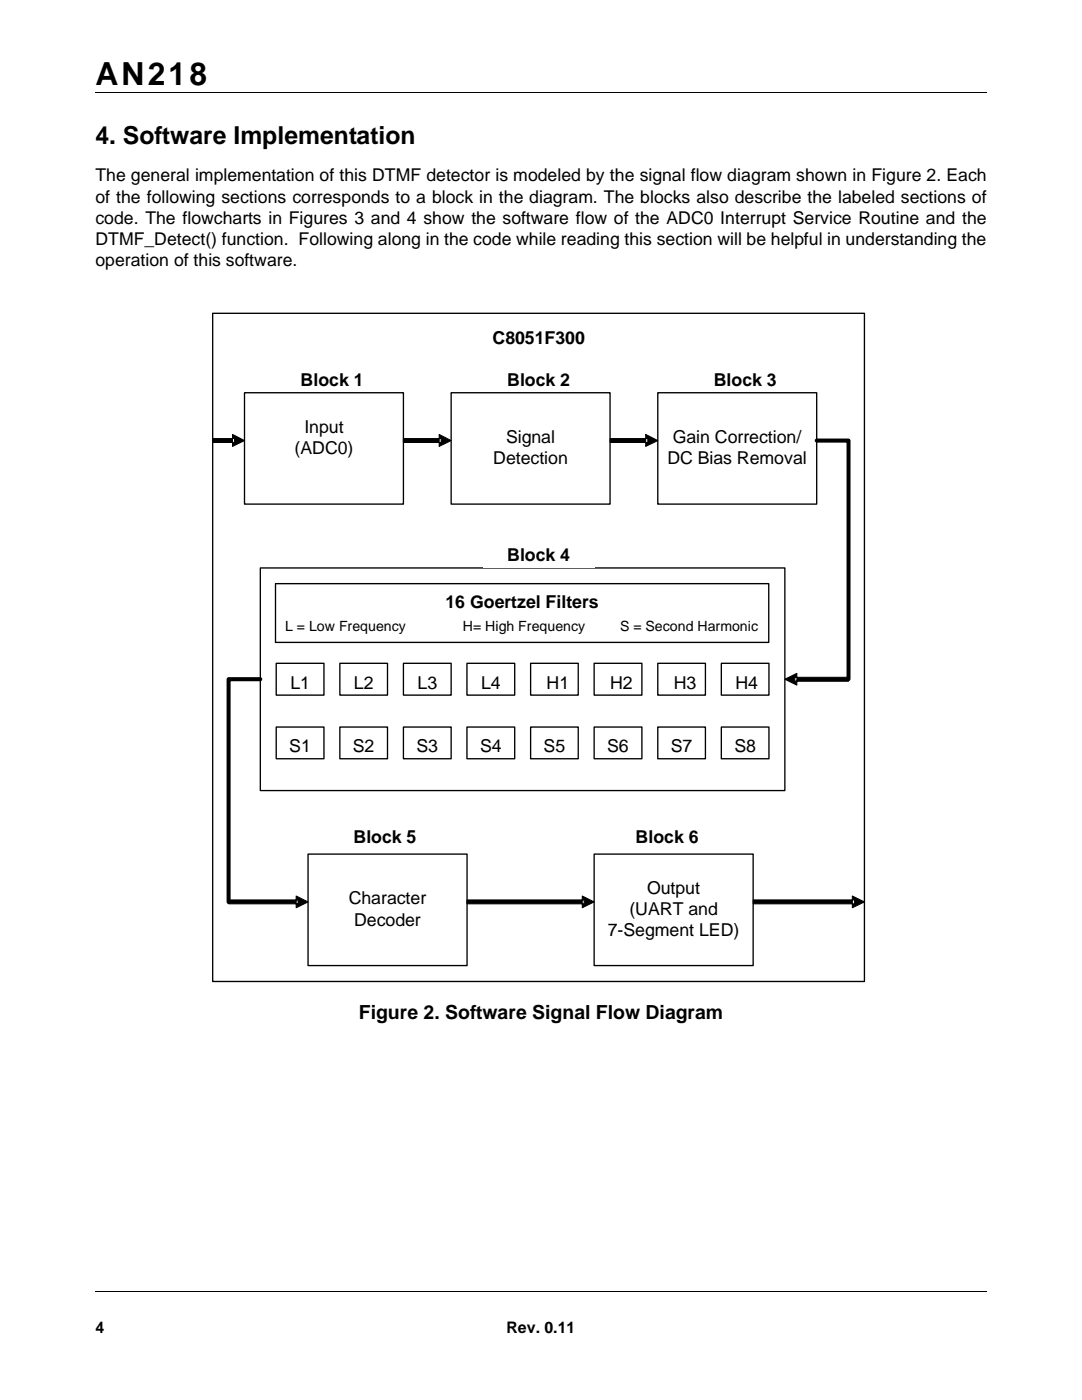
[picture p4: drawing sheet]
<svg xmlns="http://www.w3.org/2000/svg" width="216mm" height="279mm" viewBox="0 0 216 279" stroke-linecap="round" stroke-linejoin="round" font-family="sans-serif">
<defs><g id="words">
<text font-size="6.3" x="19" y="16.9">AN218</text>
<text font-size="4.9" x="19" y="28.7">4. Software Implementation</text>
<text font-size="3.9" x="71.6" y="203.5">Figure 2. Software Signal Flow Diagram</text>
<g font-size="3.5">
<text x="19" y="36.2">The general implementation of this DTMF detector is modeled by the signal flow diagram shown in Figure 2. Each</text>
<text x="19" y="40.4">of the following sections corresponds to a block in the diagram. The blocks also describe the labeled sections of</text>
<text x="19" y="44.7">code. The flowcharts in Figures 3 and 4 show the software flow of the ADC0 Interrupt Service Routine and the</text>
<text x="19" y="48.9">DTMF_Detect() function. Following along in the code while reading this section will be helpful in understanding the</text>
<text x="19.1" y="53.1">operation of this software.</text>
<text x="98.3" y="68.7">C8051F300</text>
<text x="60" y="77">Block 1</text>
<text x="101.2" y="77">Block 2</text>
<text x="142.5" y="77">Block 3</text>
<text x="60.7" y="86.3">Input</text>
<text x="101" y="88.4">Signal</text>
<text x="134.3" y="88.4">Gain Correction/</text>
<text x="58.8" y="90.6">(ADC0)</text>
<text x="98.4" y="92.7">Detection</text>
<text x="133.2" y="92.7">DC Bias Removal</text>
<text x="101.2" y="112">Block 4</text>
<text x="88.9" y="121.3">16 Goertzel Filters</text>
<text x="57.9" y="137.4">L1</text>
<text x="70.6" y="137.4">L2</text>
<text x="83.3" y="137.4">L3</text>
<text x="96" y="137.4">L4</text>
<text x="109.1" y="137.4">H1</text>
<text x="121.8" y="137.4">H2</text>
<text x="134.5" y="137.4">H3</text>
<text x="146.7" y="137.4">H4</text>
<text x="57.7" y="150.1">S1</text>
<text x="70.4" y="150.1">S2</text>
<text x="83.1" y="150.1">S3</text>
<text x="95.8" y="150.1">S4</text>
<text x="108.5" y="150.1">S5</text>
<text x="121.2" y="150.1">S6</text>
<text x="133.8" y="150.1">S7</text>
<text x="146.5" y="150.1">S8</text>
<text x="70.5" y="168.3">Block 5</text>
<text x="126.8" y="168.3">Block 6</text>
<text x="129.1" y="178.4">Output</text>
<text x="69.6" y="180.5">Character</text>
<text x="70.7" y="184.7">Decoder</text>
<text x="125.6" y="182.6">(UART and</text>
<text x="121.3" y="186.9">7-Segment LED)</text>
</g>
<g font-size="3.2">
<text x="19" y="266">4</text>
<text x="101.1" y="266">Rev. 0.11</text>
</g>
<g font-size="2.8">
<text x="56.9" y="125.9">L = Low Frequency</text>
<text x="92.4" y="125.9">H= High Frequency</text>
<text x="123.7" y="125.9">S = Second Harmonic</text>
</g>
</g></defs>
<path d="M19 18.4h177.8M19.1 257.8h177.8" fill="none" stroke="#000" stroke-width=".2"/>
<g fill="#fff">
<path d="M159.3 259.4h38.1v14.5h-38.1z"/>
<path d="M159.4 259.4h38v14.5h-38z"/>
<path d="M41.9 62h131.1v134.4h-131.1z"/>
</g>
<path d="M48.8 78.4h31.7v22.2h-31.7zM131.3 78.4h31.7v22.2h-31.7zM55 116.5h98.4v11.7h-98.4z" fill="none" stroke="#000" stroke-width=".27"/>
<path d="M55.1 132.4h9.5v6.3h-9.5z" fill="#fff"/>
<path d="M55.1 132.4h9.5v6.3h-9.5z" fill="none" stroke="#000" stroke-width=".27"/>
<path d="M67.8 132.4h9.5v6.3h-9.5z" fill="#fff"/>
<path d="M67.8 132.4h9.5v6.3h-9.5z" fill="none" stroke="#000" stroke-width=".27"/>
<path d="M80.5 132.4h9.5v6.3h-9.5z" fill="#fff"/>
<path d="M80.5 132.4h9.5v6.3h-9.5z" fill="none" stroke="#000" stroke-width=".27"/>
<path d="M93.2 132.4h9.5v6.3h-9.5z" fill="#fff"/>
<path d="M93.2 132.4h9.5v6.3h-9.5z" fill="none" stroke="#000" stroke-width=".27"/>
<path d="M105.9 132.4h9.5v6.3h-9.5z" fill="#fff"/>
<path d="M105.9 132.4h9.5v6.3h-9.5z" fill="none" stroke="#000" stroke-width=".27"/>
<path d="M118.6 132.4h9.5v6.3h-9.5z" fill="#fff"/>
<path d="M118.6 132.4h9.5v6.3h-9.5z" fill="none" stroke="#000" stroke-width=".27"/>
<path d="M131.3 132.4h9.5v6.3h-9.5z" fill="#fff"/>
<path d="M131.3 132.4h9.5v6.3h-9.5z" fill="none" stroke="#000" stroke-width=".27"/>
<path d="M143.9 132.4h9.5v6.3h-9.5z" fill="#fff"/>
<path d="M143.9 132.4h9.5v6.3h-9.5z" fill="none" stroke="#000" stroke-width=".27"/>
<path d="M55.1 145.1h9.5v6.3h-9.5z" fill="#fff"/>
<path d="M55.1 145.1h9.5v6.3h-9.5z" fill="none" stroke="#000" stroke-width=".27"/>
<path d="M67.8 145.1h9.5v6.3h-9.5z" fill="#fff"/>
<path d="M67.8 145.1h9.5v6.3h-9.5z" fill="none" stroke="#000" stroke-width=".27"/>
<path d="M80.5 145.1h9.5v6.3h-9.5z" fill="#fff"/>
<path d="M80.5 145.1h9.5v6.3h-9.5z" fill="none" stroke="#000" stroke-width=".27"/>
<path d="M93.2 145.1h9.5v6.3h-9.5z" fill="#fff"/>
<path d="M93.2 145.1h9.5v6.3h-9.5z" fill="none" stroke="#000" stroke-width=".27"/>
<path d="M105.9 145.1h9.5v6.3h-9.5z" fill="#fff"/>
<path d="M105.9 145.1h9.5v6.3h-9.5z" fill="none" stroke="#000" stroke-width=".27"/>
<path d="M118.6 145.1h9.5v6.3h-9.5z" fill="#fff"/>
<path d="M118.6 145.1h9.5v6.3h-9.5z" fill="none" stroke="#000" stroke-width=".27"/>
<path d="M131.3 145.1h9.5v6.3h-9.5z" fill="#fff"/>
<path d="M131.3 145.1h9.5v6.3h-9.5z" fill="none" stroke="#000" stroke-width=".27"/>
<path d="M143.9 145.1h9.5v6.3h-9.5z" fill="#fff"/>
<path d="M51.9 113.3h104.7v44.5h-104.7zM143.9 145.1h9.5v6.3h-9.5zM61.5 170.5h31.7v22.2h-31.7zM118.6 170.5h31.7v22.2h-31.7z" fill="none" stroke="#000" stroke-width=".27"/>
<path d="M163 87.9h6.3v47.6M51.9 135.6h-6.3v44.4" fill="none" stroke="#000" stroke-width=".81"/>
<g fill="#000">
<path d="M158.6 135.2h10.7v.8h-10.7zM156.6 135.6l2.4-1.2v2.3z" fill-rule="evenodd"/>
<path d="M45.6 179.6h13.9v.8h-13.9zM59.1 178.8l2.4 1.2-2.4 1.2z" fill-rule="evenodd"/>
<path d="M93.2 179.6h23.4v.8h-23.4zM116.2 178.8l2.4 1.2-2.4 1.2z" fill-rule="evenodd"/>
</g>
<path d="M156.6 135.6l2.4-1.2v2.3zM158.6 135.2h10.7v.8h-10.7zM45.6 179.6h13.9v.8h-13.9zM59.1 178.8l2.4 1.2-2.4 1.2zM93.2 179.6h23.4v.8h-23.4zM116.2 178.8l2.4 1.2-2.4 1.2z" fill="none" stroke="#000" stroke-width=".2"/>
<path d="M96.4 107h22.2v6.3h-22.2z" fill="#fff"/>
<path d="M42.4 62.5h130.1v133.4h-130.1zM90 78.4h31.7v22.2h-31.7z" fill="none" stroke="#000" stroke-width=".27"/>
<g fill="#000">
<path d="M42.4 87.5h4.4v.8h-4.4zM46.4 86.7l2.4 1.2-2.4 1.2z" fill-rule="evenodd"/>
<path d="M80.5 87.5h7.5v.8h-7.5zM87.6 86.7l2.4 1.2-2.4 1.2z" fill-rule="evenodd"/>
<path d="M121.7 87.5h7.6v.8h-7.6zM128.8 86.7l2.5 1.2-2.5 1.2z" fill-rule="evenodd"/>
<path d="M150.3 179.6h20.2v.8h-20.2zM170.1 178.8l2.4 1.2-2.4 1.2z" fill-rule="evenodd"/>
</g>
<path d="M42.4 87.5h4.4v.8h-4.4zM46.4 86.7l2.4 1.2-2.4 1.2zM80.5 87.5h7.5v.8h-7.5zM87.6 86.7l2.4 1.2-2.4 1.2zM121.7 87.5h7.6v.8h-7.6zM128.8 86.7l2.5 1.2-2.5 1.2zM150.3 179.6h20.2v.8h-20.2zM170.1 178.8l2.4 1.2-2.4 1.2z" fill="none" stroke="#000" stroke-width=".2"/>
<use href="#words"/>
</svg>
